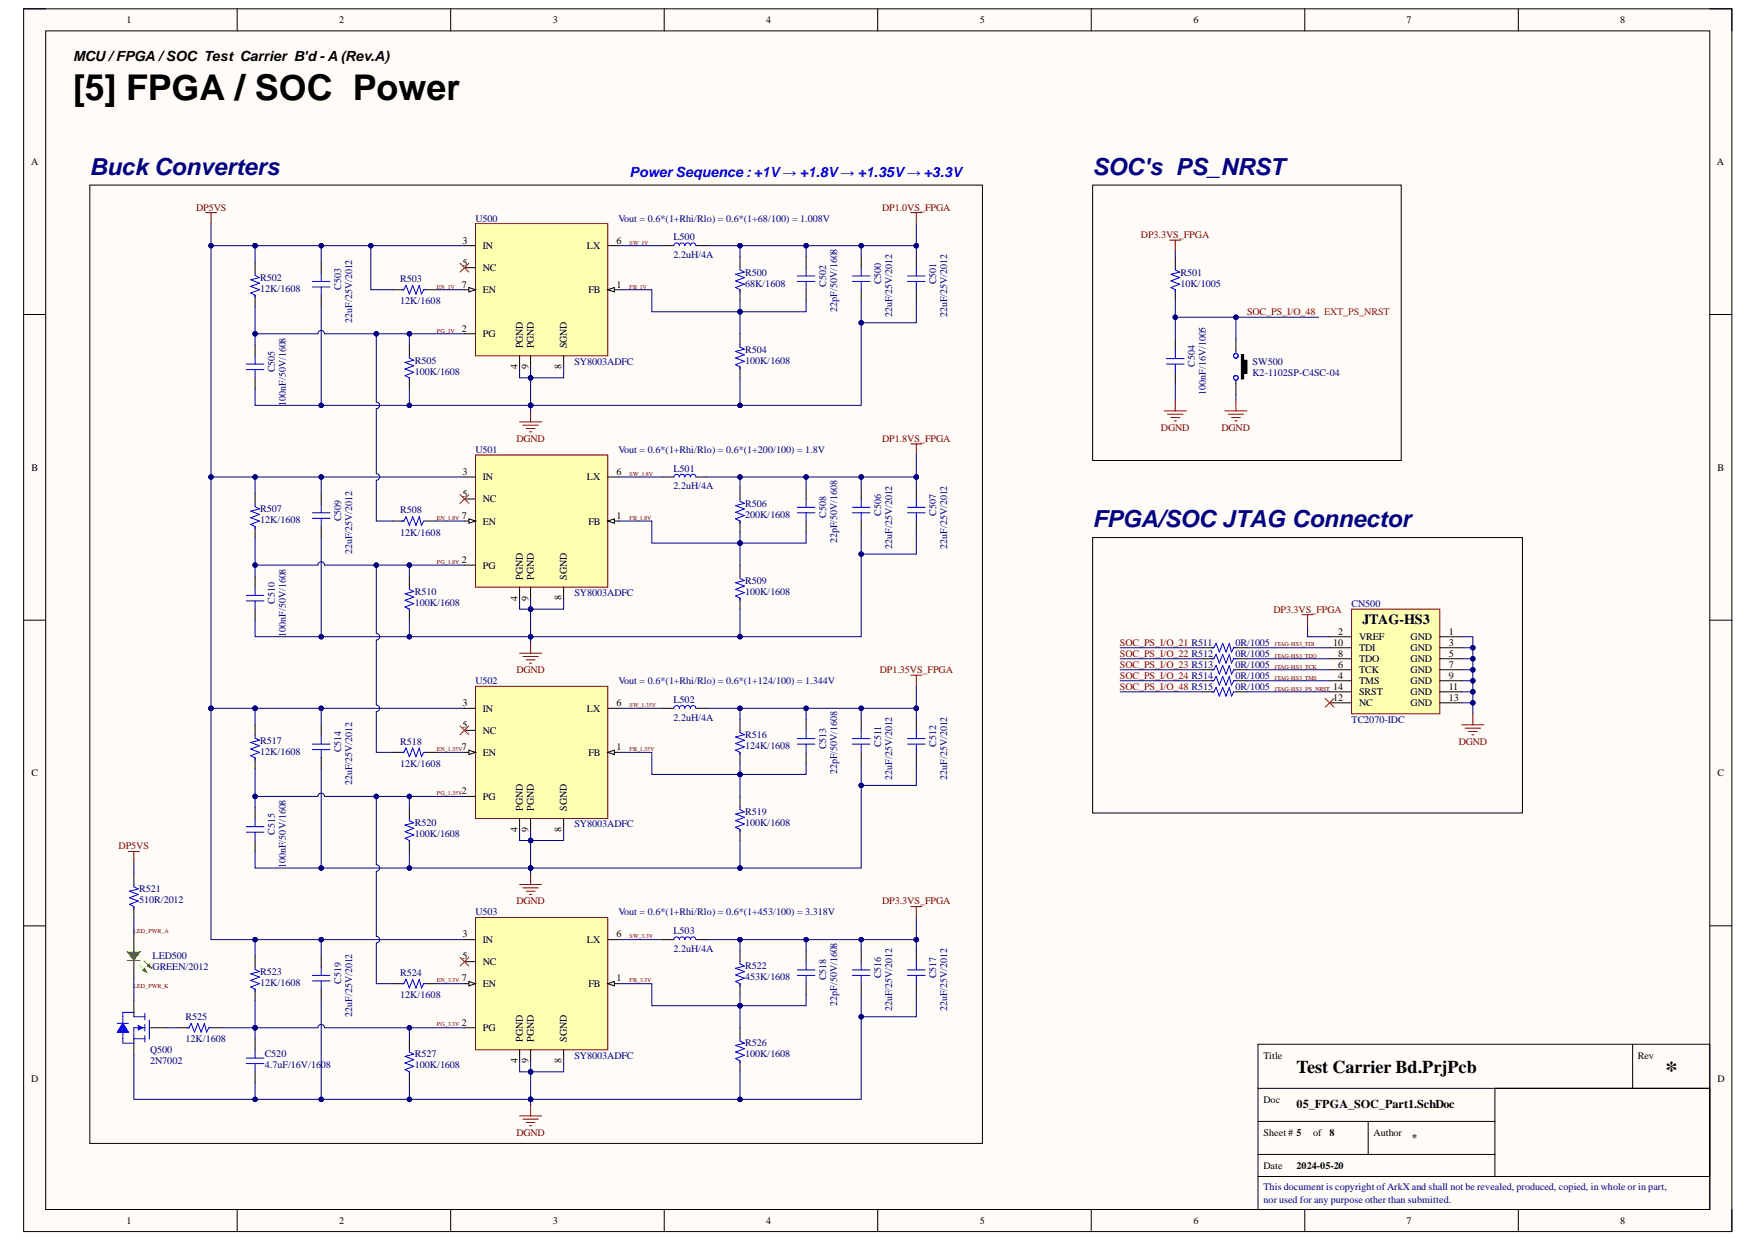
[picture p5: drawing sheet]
<svg xmlns="http://www.w3.org/2000/svg" width="297mm" height="210mm" viewBox="0 0 297 210" stroke-linecap="round" stroke-linejoin="round" font-family="sans-serif">
<defs><g id="words">
<text font-size="6" x="12.4" y="17">[5] FPGA / SOC Power</text>
<text font-size="4.1" x="281.5" y="182.2">*</text>
<g font-size="4" fill="#000080">
<text x="15.1" y="29.5">Buck Converters</text>
<text x="184.7" y="29.5">SOC's PS_NRST</text>
<text x="184.7" y="89.1">FPGA/SOC JTAG Connector</text>
</g>
<text font-size="3" x="219.2" y="181.4">Test Carrier Bd.PrjPcb</text>
<g font-size="2.4">
<text x="12.4" y="10.3">MCU/FPGA /SOC Test Carrier B'd- A (Rev.A)</text>
<text x="230.4" y="105.4">JTAG-HS3</text>
</g>
<text font-size="2.4" fill="#00f" x="106.4" y="29.8">PowerSequence : +1V→ +1.8V→ +1.35V→ +3.3V</text>
<text font-size="2" x="219.2" y="187.2">05_FPGA_SOC_Part1.SchDoc</text>
<g font-size="1.7">
<text x="21.4" y="3.9">1</text>
<text x="57.4" y="3.9">2</text>
<text x="93.5" y="3.9">3</text>
<text x="129.5" y="3.9">4</text>
<text x="165.6" y="3.9">5</text>
<text x="201.8" y="3.9">6</text>
<text x="237.8" y="3.9">7</text>
<text x="273.9" y="3.9">8</text>
<text x="5.2" y="27.9">A</text>
<text x="290.3" y="27.9">A</text>
<text x="78.2" y="41.2">3</text>
<text x="104.2" y="41.2">6</text>
<text x="78.2" y="44.9">5</text>
<text x="81.6" y="42.1">IN</text>
<text x="81.6" y="45.8">NC</text>
<text x="99.2" y="42.1">LX</text>
<text x="78.1" y="48.6">7</text>
<text x="81.6" y="49.5">EN</text>
<text x="99.5" y="49.5">FB</text>
<text x="104.2" y="48.6">1</text>
<text x="78.1" y="56">2</text>
<text x="81.6" y="57">PG</text>
<text x="88.4" y="58.8" transform="rotate(-90 88.4 58.8)">PGND</text>
<text x="90.3" y="58.8" transform="rotate(-90 90.3 58.8)">PGND</text>
<text x="95.9" y="58.8" transform="rotate(-90 95.9 58.8)">SGND</text>
<text x="87.5" y="62.4" transform="rotate(-90 87.5 62.4)">4</text>
<text x="89.3" y="62.4" transform="rotate(-90 89.3 62.4)">9</text>
<text x="94.9" y="62.4" transform="rotate(-90 94.9 62.4)">8</text>
<text x="5.3" y="79.5">B</text>
<text x="78.2" y="80.2">3</text>
<text x="78.2" y="83.9">5</text>
<text x="81.6" y="81.1">IN</text>
<text x="99.2" y="81.1">LX</text>
<text x="104.2" y="80.2">6</text>
<text x="290.3" y="79.5">B</text>
<text x="78.1" y="87.7">7</text>
<text x="81.6" y="84.9">NC</text>
<text x="81.6" y="88.7">EN</text>
<text x="99.5" y="88.7">FB</text>
<text x="104.2" y="87.7">1</text>
<text x="78.1" y="95.2">2</text>
<text x="81.6" y="96.1">PG</text>
<text x="87.5" y="101.5" transform="rotate(-90 87.5 101.5)">4</text>
<text x="88.4" y="98" transform="rotate(-90 88.4 98)">PGND</text>
<text x="89.3" y="101.5" transform="rotate(-90 89.3 101.5)">9</text>
<text x="90.3" y="98" transform="rotate(-90 90.3 98)">PGND</text>
<text x="94.9" y="101.4" transform="rotate(-90 94.9 101.4)">8</text>
<text x="95.9" y="98" transform="rotate(-90 95.9 98)">SGND</text>
<text x="226.2" y="107.3">2</text>
<text x="244.9" y="107.3">1</text>
<text x="225.4" y="109.1">10</text>
<text x="226.2" y="112.8">6</text>
<text x="226.2" y="111">8</text>
<text x="229.8" y="108.2">VREF</text>
<text x="229.8" y="113.8">TCK</text>
<text x="229.8" y="111.9">TDO</text>
<text x="229.8" y="110.1">TDI</text>
<text x="238.5" y="110.1">GND</text>
<text x="238.5" y="108.2">GND</text>
<text x="238.5" y="111.9">GND</text>
<text x="238.5" y="113.8">GND</text>
<text x="244.9" y="109.1">3</text>
<text x="244.9" y="111">5</text>
<text x="244.9" y="112.8">7</text>
<text x="78.2" y="119.4">3</text>
<text x="104.2" y="119.4">6</text>
<text x="225.4" y="118.4">12</text>
<text x="225.4" y="116.6">14</text>
<text x="226.2" y="114.7">4</text>
<text x="229.8" y="115.6">TMS</text>
<text x="229.8" y="119.4">NC</text>
<text x="229.8" y="117.5">SRST</text>
<text x="238.5" y="115.6">GND</text>
<text x="238.5" y="117.5">GND</text>
<text x="238.5" y="119.4">GND</text>
<text x="244.9" y="114.7">9</text>
<text x="244.9" y="116.6">11</text>
<text x="244.9" y="118.4">13</text>
<text x="78.2" y="123.1">5</text>
<text x="81.6" y="120.3">IN</text>
<text x="81.6" y="124">NC</text>
<text x="99.2" y="120.3">LX</text>
<text x="5.3" y="131.2">C</text>
<text x="78.1" y="126.8">7</text>
<text x="81.6" y="127.7">EN</text>
<text x="99.5" y="127.7">FB</text>
<text x="104.2" y="126.8">1</text>
<text x="290.3" y="131.2">C</text>
<text x="78.1" y="134.2">2</text>
<text x="81.6" y="135.2">PG</text>
<text x="88.4" y="137" transform="rotate(-90 88.4 137)">PGND</text>
<text x="90.3" y="137" transform="rotate(-90 90.3 137)">PGND</text>
<text x="95.9" y="137" transform="rotate(-90 95.9 137)">SGND</text>
<text x="87.5" y="140.6" transform="rotate(-90 87.5 140.6)">4</text>
<text x="89.3" y="140.6" transform="rotate(-90 89.3 140.6)">9</text>
<text x="94.9" y="140.6" transform="rotate(-90 94.9 140.6)">8</text>
<text x="78.2" y="158.4">3</text>
<text x="81.6" y="159.3">IN</text>
<text x="99.2" y="159.3">LX</text>
<text x="104.2" y="158.4">6</text>
<text x="78.1" y="165.8">7</text>
<text x="78.2" y="162.1">5</text>
<text x="81.6" y="163.1">NC</text>
<text x="81.6" y="166.8">EN</text>
<text x="99.5" y="166.8">FB</text>
<text x="104.2" y="165.8">1</text>
<text x="78.1" y="173.4">2</text>
<text x="81.6" y="174.3">PG</text>
<text x="87.5" y="179.7" transform="rotate(-90 87.5 179.7)">4</text>
<text x="88.4" y="176.1" transform="rotate(-90 88.4 176.1)">PGND</text>
<text x="89.3" y="179.7" transform="rotate(-90 89.3 179.7)">9</text>
<text x="90.3" y="176.1" transform="rotate(-90 90.3 176.1)">PGND</text>
<text x="94.9" y="179.6" transform="rotate(-90 94.9 179.6)">8</text>
<text x="95.9" y="176.1" transform="rotate(-90 95.9 176.1)">SGND</text>
<text x="213.6" y="178.9">Title</text>
<text x="276.9" y="178.9">Rev</text>
<text x="5.2" y="182.8">D</text>
<text x="290.3" y="182.8">D</text>
<text x="213.6" y="186.4">Doc</text>
<text x="213.6" y="192">Sheet # 5</text>
<text x="222" y="192">of</text>
<text x="224.8" y="192">8</text>
<text x="232.2" y="192">Author</text>
<text x="213.6" y="197.5">Date</text>
<text x="219.2" y="197.5">2024-05-20</text>
<text x="238.7" y="192.9">*</text>
<text x="21.4" y="206.8">1</text>
<text x="57.4" y="206.8">2</text>
<text x="93.5" y="206.8">3</text>
<text x="129.5" y="206.8">4</text>
<text x="165.6" y="206.8">5</text>
<text x="201.8" y="206.8">6</text>
<text x="237.8" y="206.8">7</text>
<text x="273.9" y="206.8">8</text>
</g>
<g font-size="1.7" fill="#800000">
<text x="33.2" y="35.6">DP5VS</text>
<text x="149.1" y="35.6">DP1.0VS_FPGA</text>
<text x="192.9" y="40.2">DP3.3VS_FPGA</text>
<text x="210.8" y="53.2">SOC_PS_I/O_48</text>
<text x="87.3" y="74.6">DGND</text>
<text x="149.1" y="74.6">DP1.8VS_FPGA</text>
<text x="196.3" y="72.8">DGND</text>
<text x="206.5" y="72.8">DGND</text>
<text x="215.3" y="103.5">DP3.3VS_FPGA</text>
<text x="87.3" y="113.8">DGND</text>
<text x="148.7" y="113.8">DP1.35VS_FPGA</text>
<text x="189.3" y="112.8">SOC_PS_I/O_23 R513</text>
<text x="189.3" y="109.1">SOC_PS_I/O_21 R511</text>
<text x="189.3" y="111">SOC_PS_I/O_22 R512</text>
<text x="189.3" y="114.7">SOC_PS_I/O_24 R514</text>
<text x="189.3" y="116.6">SOC_PS_I/O_48 R515</text>
<text x="246.6" y="125.9">DGND</text>
<text x="20.1" y="143.5">DP5VS</text>
<text x="87.3" y="152.8">DGND</text>
<text x="149.1" y="152.8">DP3.3VS_FPGA</text>
<text x="87.3" y="192">DGND</text>
</g>
<g font-size="1.7" fill="#000080">
<text x="80.4" y="37.4">U500</text>
<text x="104.6" y="37.4">Vout = 0.6*(1+Rhi/Rlo) = 0.6*(1+68/100) = 1.008V</text>
<text x="113.9" y="40.6">L500</text>
<text x="44" y="47.5">R502</text>
<text x="67.7" y="47.7">R503</text>
<text x="113.9" y="43.6">2.2uH/4A</text>
<text x="126" y="46.6">R500</text>
<text x="199.6" y="46.6">R501</text>
<text x="44" y="49.4">12K/1608</text>
<text x="57.7" y="48.9" transform="rotate(-90 57.7 48.9)">C503</text>
<text x="67.7" y="51.4">12K/1608</text>
<text x="126" y="48.4">68K/1608</text>
<text x="139.7" y="48.4" transform="rotate(-90 139.7 48.4)">C502</text>
<text x="141.5" y="52.7" transform="rotate(-90 141.5 52.7)">22pF/50V/1608</text>
<text x="149" y="48" transform="rotate(-90 149 48)">C500</text>
<text x="150.8" y="53.6" transform="rotate(-90 150.8 53.6)">22uF/25V/2012</text>
<text x="158.3" y="48" transform="rotate(-90 158.3 48)">C501</text>
<text x="160.1" y="53.6" transform="rotate(-90 160.1 53.6)">22uF/25V/2012</text>
<text x="199.6" y="48.4">10K/1005</text>
<text x="59.6" y="54.5" transform="rotate(-90 59.6 54.5)">22uF/25V/2012</text>
<text x="126" y="59.6">R504</text>
<text x="46.4" y="62.9" transform="rotate(-90 46.4 62.9)">C505</text>
<text x="70.1" y="61.4">R505</text>
<text x="70.1" y="63.3">100K/1608</text>
<text x="97.1" y="61.6">SY8003ADFC</text>
<text x="126" y="61.4">100K/1608</text>
<text x="202" y="62" transform="rotate(-90 202 62)">C504</text>
<text x="211.8" y="61.6">SW500</text>
<text x="211.8" y="63.5">K2-1102SP-C4SC-04</text>
<text x="48.3" y="68.5" transform="rotate(-90 48.3 68.5)">100nF/50V/1608</text>
<text x="203.9" y="66.7" transform="rotate(-90 203.9 66.7)">100nF/16V/1005</text>
<text x="80.4" y="76.5">U501</text>
<text x="104.6" y="76.5">Vout = 0.6*(1+Rhi/Rlo) = 0.6*(1+200/100) = 1.8V</text>
<text x="113.9" y="79.7">L501</text>
<text x="113.9" y="82.7">2.2uH/4A</text>
<text x="44" y="86.6">R507</text>
<text x="44" y="88.4">12K/1608</text>
<text x="57.7" y="88.1" transform="rotate(-90 57.7 88.1)">C509</text>
<text x="67.7" y="86.7">R508</text>
<text x="126" y="85.6">R506</text>
<text x="126" y="87.5">200K/1608</text>
<text x="139.7" y="87.5" transform="rotate(-90 139.7 87.5)">C508</text>
<text x="149" y="87.1" transform="rotate(-90 149 87.1)">C506</text>
<text x="158.3" y="87.1" transform="rotate(-90 158.3 87.1)">C507</text>
<text x="59.6" y="93.7" transform="rotate(-90 59.6 93.7)">22uF/25V/2012</text>
<text x="67.7" y="90.5">12K/1608</text>
<text x="141.5" y="91.8" transform="rotate(-90 141.5 91.8)">22pF/50V/1608</text>
<text x="150.8" y="92.7" transform="rotate(-90 150.8 92.7)">22uF/25V/2012</text>
<text x="160.1" y="92.7" transform="rotate(-90 160.1 92.7)">22uF/25V/2012</text>
<text x="70.1" y="100.5">R510</text>
<text x="97.1" y="100.8">SY8003ADFC</text>
<text x="126" y="98.6">R509</text>
<text x="126" y="100.5">100K/1608</text>
<text x="46.4" y="102" transform="rotate(-90 46.4 102)">C510</text>
<text x="48.3" y="107.6" transform="rotate(-90 48.3 107.6)">100nF/50V/1608</text>
<text x="70.1" y="102.4">100K/1608</text>
<text x="228.5" y="102.6">CN500</text>
<text x="208.9" y="112.8">0R/1005</text>
<text x="208.9" y="109.1">0R/1005</text>
<text x="208.9" y="111">0R/1005</text>
<text x="80.4" y="115.6">U502</text>
<text x="104.6" y="115.6">Vout = 0.6*(1+Rhi/Rlo) = 0.6*(1+124/100) = 1.344V</text>
<text x="113.9" y="118.8">L502</text>
<text x="208.9" y="114.7">0R/1005</text>
<text x="208.9" y="116.6">0R/1005</text>
<text x="44" y="125.7">R517</text>
<text x="67.7" y="125.9">R518</text>
<text x="113.9" y="121.8">2.2uH/4A</text>
<text x="126" y="124.8">R516</text>
<text x="228.5" y="122.1">TC2070-IDC</text>
<text x="44" y="127.6">12K/1608</text>
<text x="57.7" y="127.1" transform="rotate(-90 57.7 127.1)">C514</text>
<text x="67.7" y="129.6">12K/1608</text>
<text x="126" y="126.6">124K/1608</text>
<text x="139.7" y="126.6" transform="rotate(-90 139.7 126.6)">C513</text>
<text x="141.5" y="130.8" transform="rotate(-90 141.5 130.8)">22pF/50V/1608</text>
<text x="149" y="126.2" transform="rotate(-90 149 126.2)">C511</text>
<text x="150.8" y="131.8" transform="rotate(-90 150.8 131.8)">22uF/25V/2012</text>
<text x="158.3" y="126.2" transform="rotate(-90 158.3 126.2)">C512</text>
<text x="160.1" y="131.8" transform="rotate(-90 160.1 131.8)">22uF/25V/2012</text>
<text x="59.6" y="132.7" transform="rotate(-90 59.6 132.7)">22uF/25V/2012</text>
<text x="126" y="137.8">R519</text>
<text x="46.4" y="141.1" transform="rotate(-90 46.4 141.1)">C515</text>
<text x="70.1" y="139.6">R520</text>
<text x="70.1" y="141.5">100K/1608</text>
<text x="97.1" y="139.8">SY8003ADFC</text>
<text x="126" y="139.6">100K/1608</text>
<text x="48.3" y="146.7" transform="rotate(-90 48.3 146.7)">100nF/50V/1608</text>
<text x="23.5" y="150.8">R521</text>
<text x="23.5" y="152.7">510R/2012</text>
<text x="80.4" y="154.7">U503</text>
<text x="104.6" y="154.7">Vout = 0.6*(1+Rhi/Rlo) = 0.6*(1+453/100) = 3.318V</text>
<text x="113.9" y="157.9">L503</text>
<text x="113.9" y="160.9">2.2uH/4A</text>
<text x="25.8" y="162.1">LED500</text>
<text x="25.8" y="164">GREEN/2012</text>
<text x="44" y="164.7">R523</text>
<text x="44" y="166.6">12K/1608</text>
<text x="57.7" y="166.3" transform="rotate(-90 57.7 166.3)">C519</text>
<text x="67.7" y="164.9">R524</text>
<text x="126" y="163.8">R522</text>
<text x="126" y="165.7">453K/1608</text>
<text x="139.7" y="165.7" transform="rotate(-90 139.7 165.7)">C518</text>
<text x="149" y="165.3" transform="rotate(-90 149 165.3)">C516</text>
<text x="158.3" y="165.3" transform="rotate(-90 158.3 165.3)">C517</text>
<text x="31.4" y="172.4">R525</text>
<text x="59.6" y="171.8" transform="rotate(-90 59.6 171.8)">22uF/25V/2012</text>
<text x="67.7" y="168.6">12K/1608</text>
<text x="141.5" y="170" transform="rotate(-90 141.5 170)">22pF/50V/1608</text>
<text x="150.8" y="170.9" transform="rotate(-90 150.8 170.9)">22uF/25V/2012</text>
<text x="160.1" y="170.9" transform="rotate(-90 160.1 170.9)">22uF/25V/2012</text>
<text x="25.4" y="178">Q500</text>
<text x="25.4" y="179.9">2N7002</text>
<text x="31.4" y="176.2">12K/1608</text>
<text x="44.8" y="178.7">C520</text>
<text x="70.1" y="178.7">R527</text>
<text x="97.1" y="178.9">SY8003ADFC</text>
<text x="126" y="176.8">R526</text>
<text x="126" y="178.7">100K/1608</text>
<text x="44.8" y="180.6">4.7uF/16V/1608</text>
<text x="70.1" y="180.6">100K/1608</text>
<text x="213.6" y="201.1">This document is copyright ofArkX and shall not be revealed, produced, copied, in whole or in part,</text>
<text x="213.6" y="203.3">nor used for any purpose other than submitted.</text>
</g>
<text font-size="1.7" fill="#c00" x="223.9" y="53.2">EXT_PS_NRST</text>
<g font-size="1" fill="#800000">
<text x="106.4" y="41.3">SW_1V</text>
<text x="73.9" y="48.8">EN_1V</text>
<text x="106.4" y="48.8">FB_1V</text>
<text x="73.9" y="56.2">PG_1V</text>
<text x="106.4" y="80.4">SW_1.8V</text>
<text x="73.9" y="87.8">EN_1.8V</text>
<text x="106.4" y="87.8">FB_1.8V</text>
<text x="73.9" y="95.3">PG_1.8V</text>
<text x="215.5" y="113">JTAG-HS3_TCK</text>
<text x="215.5" y="109.2">JTAG-HS3_TDI</text>
<text x="215.5" y="111.2">JTAG-HS3_TDO</text>
<text x="106.4" y="119.5">SW_1.35V</text>
<text x="215.5" y="114.9">JTAG-HS3_TMS</text>
<text x="215.5" y="116.7">JTAG-HS3_PS_NRST</text>
<text x="73.9" y="127">EN_1.35V</text>
<text x="106.4" y="127">FB_1.35V</text>
<text x="73.9" y="134.4">PG_1.35V</text>
<text x="22.6" y="157.6">LED_PWR_A</text>
<text x="106.4" y="158.6">SW_3.3V</text>
<text x="22.6" y="166.9">LED_PWR_K</text>
<text x="73.9" y="166">EN_3.3V</text>
<text x="106.4" y="166">FB_3.3V</text>
<text x="73.9" y="173.5">PG_3.3V</text>
</g>
</g></defs>
<path d="M4 1.5h288.8v206.6h-288.8z" fill-rule="evenodd" fill="#fffcf8"/>
<path d="M4 1.5h288.8v206.6h-288.8z" fill="none" stroke="#000" stroke-width=".17"/>
<path d="M7.7 5.2h281.4v199.2h-281.4z" fill-rule="evenodd" fill="#fffcf8"/>
<g fill="none" stroke="#000" stroke-width=".17">
<path d="M4 1.5h3.7M7.7 5.2h281.4v199.2h-281.4zM40.1 1.5v3.7M76.2 1.5v3.7M112.3 1.5v3.7M148.4 1.5v3.7M184.5 1.5v3.7M220.6 1.5v3.7M256.7 1.5v3.7M289.1 1.5h3.7v3.7M4 53.2h3.7M289.1 53.2h3.7"/>
<path d="M4 104.8h3.7M289.1 104.8h3.7M4 156.5h3.7M289.1 156.5h3.7M212.7 176.5h76.4v27.9h-76.4zM276 176.5v7.4M212.7 183.9h76.4M212.7 198.8h76.4M212.7 189.5h40M212.7 195.1h40M231.3 189.5v5.6M252.7 183.9h36.4v14.9h-36.4z"/>
<path d="M40.1 204.4v3.7M76.2 204.4v3.7M112.3 204.4v3.7M148.4 204.4v3.7M184.5 204.4v3.7M220.6 204.4v3.7M256.7 204.4v3.7M292.8 204.4v3.7"/>
</g>
<path d="M80.4 37.8h22.3v22.3h-22.3z" fill-rule="evenodd" fill="#ffffb0"/>
<path d="M80.4 37.8h22.3v22.3h-22.3z" fill="none" stroke="#800000" stroke-width=".17"/>
<path d="M102.7 49h1.9" fill="none" stroke="#000" stroke-width=".17"/>
<path d="M102.7 49l1.2-.4v.7z" fill="#f8fcff"/>
<path d="M78.5 56.4h1.9M78.5 41.5h1.9M78.5 45.2h1.9M78.5 49h1.9M102.7 49l1.2-.4v.7zM102.7 41.5h1.9M87.8 60.1v1.9" fill="none" stroke="#000" stroke-width=".17"/>
<path d="M79.3 48.6l1.1 .4-1.1 .3z" fill="#f8fcff"/>
<g fill="none" stroke="#000" stroke-width=".17">
<path d="M43.1 44.3v1.9M43.1 49.9v1.9M43.1 58.3v1.8M54.3 44.3v1.9M54.3 49.9v1.9M66.4 49h1.9M69.2 58.3v1.8M72 49h1.9M79.3 48.6l1.1 .4-1.1 .3zM125.1 43.4v1.8M125.1 49v1.8M125.1 56.4v1.9"/>
<path d="M136.3 43.4v1.8M136.3 49v1.8M145.6 43.4v1.8M145.6 49v1.8M154.9 43.4v1.8M154.9 49v1.8M43.1 63.9v1.8M69.2 63.9v1.8M89.7 60.1v1.9M95.3 60.1v1.9M125.1 62v1.9"/>
</g>
<g fill="none" stroke="#00f" stroke-width=".17">
<path d="M43.1 46.2v.3l.8 .4-1.5 .4 1.5 .5-1.5 .6 1.5 .6-1.5 .5 .7 .4v.4M52.8 47.6h3M52.8 48.5h3M54.3 46.2v1.4M54.3 48.5v1.4M67.9 49h.4l.3-.8 .6 1.5 .6-1.5 .5 1.5 .6-1.5 .4 1.5 .3-.7h.4M125.1 45.2v.4l.7 .4-1.4 .4 1.4 .5-1.4 .6 1.4 .5-1.4 .6 .7 .4v.3M125.1 58.3v.3l.7 .4-1.4 .4 1.4 .6-1.4 .5 1.4 .6-1.4 .5 .7 .4v.4M134.8 47.6h3M134.8 46.6h3M136.3 45.2v1.4M136.3 47.6v1.4"/>
<path d="M144.1 47.6h3M144.1 46.6h3M145.6 45.2v1.4M145.6 47.6v1.4M153.4 47.6h3M153.4 46.6h3M154.9 45.2v1.4M154.9 47.6v1.4M41.6 61.5h3M41.6 62.5h3M43.1 60.1v1.4M43.1 62.5v1.4"/>
<path d="M69.2 60.1v.4l.8 .4-1.5 .4 1.5 .5-1.5 .6 1.5 .5-1.5 .6 .7 .4v.3"/>
</g>
<path d="M154 35.9h1.8M154.9 35.9v1.9M87.8 71.3h3.8M88.4 71.9h2.6M89 72.4h1.4M89.5 73h.4M89.7 69.4v1.9" fill="none" stroke="#800000" stroke-width=".17"/>
<path d="M80.4 76.9h22.3v22.3h-22.3z" fill-rule="evenodd" fill="#ffffb0"/>
<path d="M80.4 76.9h22.3v22.3h-22.3z" fill="none" stroke="#800000" stroke-width=".17"/>
<path d="M102.7 88.1h1.9" fill="none" stroke="#000" stroke-width=".17"/>
<path d="M102.7 88.1l1.2-.4v.7z" fill="#f8fcff"/>
<path d="M78.5 95.5h1.9M78.5 80.6h1.9M78.5 84.3h1.9M78.5 88.1h1.9M87.8 99.2v1.9M102.7 88.1l1.2-.4v.7zM102.7 80.6h1.9" fill="none" stroke="#000" stroke-width=".17"/>
<path d="M79.3 87.7l1.1 .4-1.1 .3z" fill="#f8fcff"/>
<g fill="none" stroke="#000" stroke-width=".17">
<path d="M43.1 83.4v1.9M43.1 89v1.9M43.1 97.4v1.8M54.3 83.4v1.9M54.3 89v1.9M66.4 88.1h1.9M69.2 97.4v1.8M72 88.1h1.9M79.3 87.7l1.1 .4-1.1 .3zM89.7 99.2v1.9M95.3 99.2v1.9M125.1 95.5v1.9"/>
<path d="M136.3 82.5v1.8M136.3 88.1v1.8M145.6 82.5v1.8M145.6 88.1v1.8M154.9 82.5v1.8M154.9 88.1v1.8M43.1 103v1.8M69.2 103v1.8M125.1 101.1v1.9"/>
</g>
<g fill="none" stroke="#00f" stroke-width=".17">
<path d="M43.1 85.3v.3l.8 .4-1.5 .4 1.5 .5-1.5 .6 1.5 .6-1.5 .5 .7 .4v.4M43.1 99.2v1.4M52.8 86.7h3M52.8 87.6h3M54.3 85.3v1.4M54.3 87.6v1.4M67.9 88.1h.4l.3-.8 .6 1.5 .6-1.5 .5 1.5 .6-1.5 .4 1.5 .3-.7h.4M69.2 99.2v.4l.8 .4-1.5 .3 1.5 .6-1.5 .6 1.5 .5-1.5 .6 .7 .4v.3M125.1 97.4v.3l.7 .4-1.4 .4 1.4 .5-1.4 .6 1.4 .6-1.4 .5 .7 .4v.4M134.8 86.7h3M134.8 85.7h3M136.3 84.3v1.4"/>
<path d="M136.3 86.7v1.4M144.1 86.7h3M144.1 85.7h3M145.6 84.3v1.4M145.6 86.7v1.4M153.4 86.7h3M153.4 85.7h3M154.9 84.3v1.4M154.9 86.7v1.4M41.6 100.6h3M41.6 101.6h3M43.1 101.6v1.4"/>
</g>
<path d="M154 75h1.8M154.9 75v1.9M87.8 110.4h3.8M88.4 111h2.6M89 111.5h1.4M89.5 112.1h.4M89.7 108.5v1.9" fill="none" stroke="#800000" stroke-width=".17"/>
<path d="M80.4 116h22.3v22.3h-22.3z" fill-rule="evenodd" fill="#ffffb0"/>
<path d="M80.4 116h22.3v22.3h-22.3z" fill="none" stroke="#800000" stroke-width=".17"/>
<path d="M102.7 127.2h1.9" fill="none" stroke="#000" stroke-width=".17"/>
<path d="M102.7 127.2l1.2-.4v.7z" fill="#f8fcff"/>
<path d="M78.5 119.7h1.9M102.7 119.7h1.9M78.5 134.6h1.9M78.5 123.4h1.9M78.5 127.2h1.9M87.8 138.3v1.9M102.7 127.2l1.2-.4v.7z" fill="none" stroke="#000" stroke-width=".17"/>
<path d="M79.3 126.8l1.1 .4-1.1 .3z" fill="#f8fcff"/>
<g fill="none" stroke="#000" stroke-width=".17">
<path d="M43.1 122.5v1.9M43.1 128.1v1.8M43.1 136.5v1.8M54.3 122.5v1.9M54.3 128.1v1.8M66.4 127.2h1.9M69.2 136.5v1.8M72 127.2h1.9M79.3 126.8l1.1 .4-1.1 .3zM89.7 138.3v1.9M95.3 138.3v1.9M125.1 134.6v1.9"/>
<path d="M136.3 121.6v1.8M136.3 127.2v1.8M145.6 121.6v1.8M145.6 127.2v1.8M154.9 121.6v1.8M154.9 127.2v1.8M43.1 142v1.9M69.2 142v1.9M125.1 140.2v1.8"/>
</g>
<g fill="none" stroke="#00f" stroke-width=".17">
<path d="M41.6 139.7h3M43.1 124.4v.3l.8 .4-1.5 .4 1.5 .5-1.5 .6 1.5 .6-1.5 .5 .7 .4v.4M43.1 138.3v1.4M52.8 125.8h3M52.8 126.7h3M54.3 124.4v1.4M54.3 126.7v1.4M67.9 127.2h.4l.3-.8 .6 1.5 .6-1.5 .5 1.5 .6-1.5 .4 1.5 .3-.7h.4M69.2 138.3v.4l.8 .4-1.5 .3 1.5 .6-1.5 .6 1.5 .5-1.5 .6 .7 .3v.4M125.1 136.5v.3l.7 .4-1.4 .4 1.4 .5-1.4 .6 1.4 .6-1.4 .5 .7 .4v.4M134.8 125.8h3M134.8 124.8h3"/>
<path d="M136.3 123.4v1.4M136.3 125.8v1.4M144.1 125.8h3M144.1 124.8h3M145.6 123.4v1.4M145.6 125.8v1.4M153.4 125.8h3M153.4 124.8h3M154.9 123.4v1.4M154.9 125.8v1.4M41.6 140.6h3M43.1 140.6v1.4"/>
</g>
<path d="M154 114.1h1.8M154.9 114.1v1.9M87.8 149.5h3.8M88.4 150.1h2.6M89 150.6h1.4M89.5 151.2h.4M89.7 147.6v1.9" fill="none" stroke="#800000" stroke-width=".17"/>
<path d="M80.4 155.1h22.3v22.3h-22.3z" fill-rule="evenodd" fill="#ffffb0"/>
<path d="M80.4 155.1h22.3v22.3h-22.3z" fill="none" stroke="#800000" stroke-width=".17"/>
<path d="M102.7 166.2h1.9" fill="none" stroke="#000" stroke-width=".17"/>
<path d="M102.7 166.2l1.2-.3v.7z" fill="#f8fcff"/>
<path d="M78.5 158.8h1.9M102.7 158.8h1.9M78.5 162.5h1.9M78.5 166.2h1.9M78.5 173.7h1.9M87.8 177.4v1.9M102.7 166.2l1.2-.3v.7z" fill="none" stroke="#000" stroke-width=".17"/>
<path d="M79.3 165.9l1.1 .3-1.1 .4z" fill="#f8fcff"/>
<g fill="none" stroke="#000" stroke-width=".17">
<path d="M125.1 82.5v1.8M125.1 88.1v1.8M125.1 121.6v1.8M125.1 127.2v1.8M22.6 175.6v2.8M25.2 173.7h3M30.1 173.7h1.8M35.7 173.7h1.8M43.1 161.6v1.9M43.1 167.2v1.8M43.1 175.6v1.8M54.3 161.6v1.9"/>
<path d="M54.3 167.2v1.8M66.4 166.2h1.9M69.2 175.6v1.8M72 166.2h1.9M79.3 165.9l1.1 .3-1.1 .4zM89.7 177.4v1.9M95.3 177.4v1.9M125.1 160.7v1.8M125.1 166.2v1.9M125.1 173.7v1.9M125.1 179.3v1.8M136.3 160.7v1.8"/>
<path d="M136.3 166.2v1.9M145.6 160.7v1.8M145.6 166.2v1.9M154.9 160.7v1.8M154.9 166.2v1.9M43.1 181.1v1.9M69.2 181.1v1.9"/>
</g>
<g fill="none" stroke="#00f" stroke-width=".17">
<path d="M125.1 84.3v.4l.7 .4-1.4 .4 1.4 .5-1.4 .6 1.4 .5-1.4 .6 .7 .4v.3M125.1 123.4v.4l.7 .4-1.4 .3 1.4 .6-1.4 .6 1.4 .5-1.4 .6 .7 .4v.3M22.6 171.8h1.9M24.5 173.7h-1.9v1.9h1.9M25.2 172.4v3.2M31.6 173.7h.3l.4-.7 .6 1.4 .5-1.4 .6 1.4 .6-1.4 .3 1.4 .4-.7h.4M41.6 178.8h3M41.6 179.7h3M43.1 163.5v.3l.8 .4-1.5 .4 1.5 .5-1.5 .6 1.5 .5-1.5 .6 .7 .4v.3M43.1 177.4v1.4M43.1 179.7v1.4M52.8 164.8h3"/>
<path d="M52.8 165.8h3M54.3 163.5v1.3M54.3 165.8v1.4M67.9 166.2h.4l.3-.7 .6 1.5 .6-1.5 .5 1.5 .6-1.5 .4 1.5 .3-.8h.4M69.2 177.4v.4l.8 .4-1.5 .3 1.5 .6-1.5 .6 1.5 .5-1.5 .6 .7 .3v.4M125.1 162.5v.4l.7 .4-1.4 .3 1.4 .6-1.4 .6 1.4 .5-1.4 .6 .7 .3v.4M125.1 175.6v.3l.8 .4-1.5 .4 1.5 .5-1.5 .6 1.5 .6-1.5 .5 .7 .4v.4M134.8 164.8h3M134.8 163.9h3M136.3 162.5v1.4M136.3 164.8v1.4M144.1 164.8h3"/>
<path d="M144.1 163.9h3M145.6 162.5v1.4M145.6 164.8v1.4M153.4 164.8h3M153.4 163.9h3M154.9 162.5v1.4M154.9 164.8v1.4"/>
</g>
<path d="M154 153.2h1.8M154.9 153.2v1.9M87.8 188.6h3.8M88.4 189.1h2.6M89 189.7h1.4M89.5 190.3h.4M89.7 186.7v1.9" fill="none" stroke="#800000" stroke-width=".17"/>
<path d="M77.8 44.5l1.5 1.5M79.3 44.5l-1.5 1.5M77.8 83.6l1.5 1.5M79.3 83.6l-1.5 1.5M77.8 122.7l1.5 1.5M79.3 122.7l-1.5 1.5M77.8 161.8l1.5 1.5M79.3 161.8l-1.5 1.5" fill="none" stroke="#f00" stroke-width=".17"/>
<path d="M23.4 173.3l.7 .4-.7 .4z" fill="#00f"/>
<path d="M19.8 173h1.9M20.8 171.8v3.8M20.8 173l.9 1.4h-1.9zM23.4 173.3l.7 .4-.7 .4z" fill="none" stroke="#00f" stroke-width=".17"/>
<path d="M20.8 173l.9 1.4h-1.9z" fill="#00f"/>
<path d="M22.6 149.5v.4l.8 .3-1.5 .4 1.5 .6-1.5 .5 1.5 .6-1.5 .5 .7 .4v.4M20.8 173l.9 1.4h-1.9zM20.8 175.6v.7h1.8M22.6 171.1h-1.8v.7M24.5 171.3v1.1M24.5 173.1v1.2M24.5 175v1.1" fill="none" stroke="#00f" stroke-width=".17"/>
<path d="M22.6 147.6v1.9M22.6 153.2v1.9M22.6 157.9v3M22.6 162.3v3M22.6 169v2.8" fill="none" stroke="#000" stroke-width=".17"/>
<path d="M21.7 143.9h1.9M22.6 143.9v1.9" fill="none" stroke="#800000" stroke-width=".17"/>
<path d="M21.5 162.3h2.2" fill="none" stroke="#0f0" stroke-width=".17"/>
<path d="M21.5 160.9h2.2l-1.1 1.4z" fill="#0f0"/>
<path d="M21.5 160.9h2.2l-1.1 1.4zM24.3 162.3l.9 1" fill="none" stroke="#0f0" stroke-width=".17"/>
<path d="M25.2 162.9l.4 .7-.7-.3z" fill="#0f0"/>
<path d="M23.6 163.1l1.1 1.1M25.2 162.9l.4 .7-.7-.3z" fill="none" stroke="#0f0" stroke-width=".17"/>
<path d="M24.5 163.6l.4 .8-.8-.4z" fill="#0f0"/>
<path d="M24.5 163.6l.4 .8-.8-.4z" fill="none" stroke="#0f0" stroke-width=".17"/>
<path d="M15.2 31.3h150.9v161.9h-150.9zM184.7 31.3h52.2v46.5h-52.2zM198.7 43.4v1.8M198.7 49v1.8M198.7 57.3v1.9M208.9 57.3v2.3M209.9 60h.4v4h-.4zM198.7 62.9v1.9M208.9 64.4v2.3M210.3 60.9h.5v2.2h-.5z" fill="none" stroke="#000" stroke-width=".17"/>
<g fill="none" stroke="#800000" stroke-width=".17">
<path d="M34.7 35.9h1.9M35.7 35.9v1.9M197.8 40.6h1.8M198.7 40.6v1.8M196.8 69.4h3.8M197.4 70h2.6M198 70.6h1.4M198.5 71.1h.4M198.7 67.6v1.8M207.1 69.4h3.7M207.6 70h2.7M208.2 70.6h1.5"/>
<path d="M208.8 71.1h.3M208.9 67.6v1.8"/>
</g>
<g fill="none" stroke="#00f" stroke-width=".17">
<path d="M198.7 45.2v.4l.7 .4-1.4 .4 1.4 .5-1.4 .6 1.4 .5-1.4 .6 .7 .4v.3M198.7 59.2v1.4M197.2 60.6h3M197.2 61.5h3M198.7 61.5v1.4"/>
<circle cx="208.9" cy="63.9" r=".39"/>
<circle cx="208.9" cy="60.1" r=".39"/>
</g>
<path d="M210.1 60v4" fill="none" stroke="#000" stroke-width=".38"/>
<path d="M210.3 60.9h.5v2.2h-.5z" fill-rule="evenodd" fill="#000"/>
<path d="M62.7 41.5v7.5h3.7M73.9 49h4.6" fill="none" stroke="#000080" stroke-width=".17"/>
<circle cx="62.7" cy="41.5" r=".37" fill="#000080"/>
<g fill="none" stroke="#000080" stroke-width=".17">
<path d="M54.3 41.5v2.8M104.6 41.5h7.5"/>
<circle cx="62.7" cy="41.5" r=".37"/>
</g>
<circle cx="54.3" cy="41.5" r=".37" fill="#000080"/>
<g fill="none" stroke="#000080" stroke-width=".17">
<path d="M43.1 41.5v2.8"/>
<circle cx="54.3" cy="41.5" r=".37"/>
</g>
<circle cx="43.1" cy="41.5" r=".37" fill="#000080"/>
<g fill="none" stroke="#000080" stroke-width=".17">
<path d="M43.1 51.8v6.5"/>
<circle cx="43.1" cy="41.5" r=".37"/>
</g>
<circle cx="43.1" cy="56.4" r=".37" fill="#000080"/>
<g fill="none" stroke="#000080" stroke-width=".17">
<path d="M89.7 62v6.5"/>
<circle cx="43.1" cy="56.4" r=".37"/>
</g>
<circle cx="89.7" cy="63.9" r=".37" fill="#000080"/>
<circle cx="89.7" cy="63.9" r=".37" fill="none" stroke="#000080" stroke-width=".17"/>
<circle cx="89.7" cy="68.5" r=".37" fill="#000080"/>
<g fill="none" stroke="#000080" stroke-width=".17">
<path d="M87.8 62v1.9h1.9"/>
<circle cx="89.7" cy="68.5" r=".37"/>
</g>
<circle cx="89.7" cy="63.9" r=".37" fill="#000080"/>
<g fill="none" stroke="#000080" stroke-width=".17">
<path d="M95.3 62v1.9h-5.6"/>
<circle cx="89.7" cy="63.9" r=".37"/>
</g>
<circle cx="89.7" cy="63.9" r=".37" fill="#000080"/>
<g fill="none" stroke="#000080" stroke-width=".17">
<path d="M54.3 51.8v16.7"/>
<circle cx="89.7" cy="63.9" r=".37"/>
</g>
<circle cx="54.3" cy="68.5" r=".37" fill="#000080"/>
<g fill="none" stroke="#000080" stroke-width=".17">
<path d="M119.5 41.5h5.6v1.9"/>
<circle cx="54.3" cy="68.5" r=".37"/>
</g>
<circle cx="125.1" cy="41.5" r=".37" fill="#000080"/>
<g fill="none" stroke="#000080" stroke-width=".17">
<path d="M104.6 49h5.6v3.7h14.9v-1.9"/>
<circle cx="125.1" cy="41.5" r=".37"/>
</g>
<circle cx="125.1" cy="52.7" r=".37" fill="#000080"/>
<g fill="none" stroke="#000080" stroke-width=".17">
<path d="M125.1 52.7v3.7"/>
<circle cx="125.1" cy="52.7" r=".37"/>
</g>
<circle cx="125.1" cy="52.7" r=".37" fill="#000080"/>
<g fill="none" stroke="#000080" stroke-width=".17">
<path d="M136.3 50.8v1.9h-11.2"/>
<circle cx="125.1" cy="52.7" r=".37"/>
</g>
<circle cx="125.1" cy="52.7" r=".37" fill="#000080"/>
<g fill="none" stroke="#000080" stroke-width=".17">
<path d="M125.1 63.9v4.6h-35.4"/>
<circle cx="125.1" cy="52.7" r=".37"/>
</g>
<circle cx="89.7" cy="68.5" r=".37" fill="#000080"/>
<circle cx="89.7" cy="68.5" r=".37" fill="none" stroke="#000080" stroke-width=".17"/>
<circle cx="125.1" cy="68.5" r=".37" fill="#000080"/>
<g fill="none" stroke="#000080" stroke-width=".17">
<path d="M154.9 50.8v3.8h-9.3"/>
<circle cx="125.1" cy="68.5" r=".37"/>
</g>
<circle cx="145.6" cy="54.5" r=".37" fill="#000080"/>
<g fill="none" stroke="#000080" stroke-width=".17">
<path d="M154.9 37.8v3.7"/>
<circle cx="145.6" cy="54.5" r=".37"/>
</g>
<circle cx="154.9" cy="41.5" r=".37" fill="#000080"/>
<g fill="none" stroke="#000080" stroke-width=".17">
<path d="M136.3 41.5v1.9"/>
<circle cx="154.9" cy="41.5" r=".37"/>
</g>
<circle cx="136.3" cy="41.5" r=".37" fill="#000080"/>
<g fill="none" stroke="#000080" stroke-width=".17">
<path d="M145.6 41.5v1.9"/>
<circle cx="136.3" cy="41.5" r=".37"/>
</g>
<circle cx="145.6" cy="41.5" r=".37" fill="#000080"/>
<g fill="none" stroke="#000080" stroke-width=".17">
<path d="M145.6 50.8v17.7h-20.5"/>
<circle cx="145.6" cy="41.5" r=".37"/>
</g>
<circle cx="125.1" cy="68.5" r=".37" fill="#000080"/>
<circle cx="125.1" cy="68.5" r=".37" fill="none" stroke="#000080" stroke-width=".17"/>
<circle cx="145.6" cy="54.5" r=".37" fill="#000080"/>
<g fill="none" stroke="#000080" stroke-width=".17">
<path d="M154.9 41.5v1.9"/>
<circle cx="145.6" cy="54.5" r=".37"/>
</g>
<circle cx="154.9" cy="41.5" r=".37" fill="#000080"/>
<g fill="none" stroke="#000080" stroke-width=".17">
<path d="M125.1 41.5h29.8"/>
<circle cx="154.9" cy="41.5" r=".37"/>
</g>
<circle cx="125.1" cy="41.5" r=".37" fill="#000080"/>
<circle cx="125.1" cy="41.5" r=".37" fill="none" stroke="#000080" stroke-width=".17"/>
<circle cx="136.3" cy="41.5" r=".37" fill="#000080"/>
<circle cx="136.3" cy="41.5" r=".37" fill="none" stroke="#000080" stroke-width=".17"/>
<circle cx="145.6" cy="41.5" r=".37" fill="#000080"/>
<circle cx="145.6" cy="41.5" r=".37" fill="none" stroke="#000080" stroke-width=".17"/>
<circle cx="154.9" cy="41.5" r=".37" fill="#000080"/>
<g fill="none" stroke="#000080" stroke-width=".17">
<path d="M54.3 80.6v2.8M73.9 88.1h4.6M104.6 80.6h7.5"/>
<circle cx="154.9" cy="41.5" r=".37"/>
</g>
<circle cx="54.3" cy="80.6" r=".37" fill="#000080"/>
<g fill="none" stroke="#000080" stroke-width=".17">
<path d="M43.1 80.6v2.8"/>
<circle cx="54.3" cy="80.6" r=".37"/>
</g>
<circle cx="43.1" cy="80.6" r=".37" fill="#000080"/>
<g fill="none" stroke="#000080" stroke-width=".17">
<path d="M87.8 101.1v1.9h1.9"/>
<circle cx="43.1" cy="80.6" r=".37"/>
</g>
<circle cx="89.7" cy="103" r=".37" fill="#000080"/>
<g fill="none" stroke="#000080" stroke-width=".17">
<path d="M95.3 101.1v1.9h-5.6"/>
<circle cx="89.7" cy="103" r=".37"/>
</g>
<circle cx="89.7" cy="103" r=".37" fill="#000080"/>
<g fill="none" stroke="#000080" stroke-width=".17">
<path d="M54.3 90.9v16.7"/>
<circle cx="89.7" cy="103" r=".37"/>
</g>
<circle cx="54.3" cy="107.6" r=".37" fill="#000080"/>
<g fill="none" stroke="#000080" stroke-width=".17">
<path d="M119.5 80.6h5.6v1.9"/>
<circle cx="54.3" cy="107.6" r=".37"/>
</g>
<circle cx="125.1" cy="80.6" r=".37" fill="#000080"/>
<g fill="none" stroke="#000080" stroke-width=".17">
<path d="M104.6 88.1h5.6v3.7h14.9v-1.9"/>
<circle cx="125.1" cy="80.6" r=".37"/>
</g>
<circle cx="125.1" cy="91.8" r=".37" fill="#000080"/>
<g fill="none" stroke="#000080" stroke-width=".17">
<path d="M125.1 91.8v3.7"/>
<circle cx="125.1" cy="91.8" r=".37"/>
</g>
<circle cx="125.1" cy="91.8" r=".37" fill="#000080"/>
<g fill="none" stroke="#000080" stroke-width=".17">
<path d="M136.3 89.9v1.9h-11.2"/>
<circle cx="125.1" cy="91.8" r=".37"/>
</g>
<circle cx="125.1" cy="91.8" r=".37" fill="#000080"/>
<g fill="none" stroke="#000080" stroke-width=".17">
<path d="M125.1 103v4.6h-35.4"/>
<circle cx="125.1" cy="91.8" r=".37"/>
</g>
<circle cx="89.7" cy="107.6" r=".37" fill="#000080"/>
<circle cx="89.7" cy="107.6" r=".37" fill="none" stroke="#000080" stroke-width=".17"/>
<circle cx="125.1" cy="107.6" r=".37" fill="#000080"/>
<g fill="none" stroke="#000080" stroke-width=".17">
<path d="M154.9 89.9v3.7h-9.3"/>
<circle cx="125.1" cy="107.6" r=".37"/>
</g>
<circle cx="145.6" cy="93.6" r=".37" fill="#000080"/>
<g fill="none" stroke="#000080" stroke-width=".17">
<path d="M154.9 76.9v3.7"/>
<circle cx="145.6" cy="93.6" r=".37"/>
</g>
<circle cx="154.9" cy="80.6" r=".37" fill="#000080"/>
<g fill="none" stroke="#000080" stroke-width=".17">
<path d="M136.3 80.6v1.9"/>
<circle cx="154.9" cy="80.6" r=".37"/>
</g>
<circle cx="136.3" cy="80.6" r=".37" fill="#000080"/>
<g fill="none" stroke="#000080" stroke-width=".17">
<path d="M145.6 80.6v1.9"/>
<circle cx="136.3" cy="80.6" r=".37"/>
</g>
<circle cx="145.6" cy="80.6" r=".37" fill="#000080"/>
<g fill="none" stroke="#000080" stroke-width=".17">
<path d="M154.9 80.6v1.9"/>
<circle cx="145.6" cy="80.6" r=".37"/>
</g>
<circle cx="154.9" cy="80.6" r=".37" fill="#000080"/>
<g fill="none" stroke="#000080" stroke-width=".17">
<path d="M54.3 119.7v2.8M104.6 119.7h7.5M73.9 127.2h4.6"/>
<circle cx="154.9" cy="80.6" r=".37"/>
</g>
<circle cx="54.3" cy="119.7" r=".37" fill="#000080"/>
<g fill="none" stroke="#000080" stroke-width=".17">
<path d="M43.1 119.7v2.8"/>
<circle cx="54.3" cy="119.7" r=".37"/>
</g>
<circle cx="43.1" cy="119.7" r=".37" fill="#000080"/>
<g fill="none" stroke="#000080" stroke-width=".17">
<path d="M87.8 140.2v1.8h1.9"/>
<circle cx="43.1" cy="119.7" r=".37"/>
</g>
<circle cx="89.7" cy="142" r=".37" fill="#000080"/>
<g fill="none" stroke="#000080" stroke-width=".17">
<path d="M95.3 140.2v1.8h-5.6"/>
<circle cx="89.7" cy="142" r=".37"/>
</g>
<circle cx="89.7" cy="142" r=".37" fill="#000080"/>
<g fill="none" stroke="#000080" stroke-width=".17">
<path d="M54.3 129.9v16.8"/>
<circle cx="89.7" cy="142" r=".37"/>
</g>
<circle cx="54.3" cy="146.7" r=".37" fill="#000080"/>
<g fill="none" stroke="#000080" stroke-width=".17">
<path d="M119.5 119.7h5.6v1.9"/>
<circle cx="54.3" cy="146.7" r=".37"/>
</g>
<circle cx="125.1" cy="119.7" r=".37" fill="#000080"/>
<g fill="none" stroke="#000080" stroke-width=".17">
<path d="M104.6 127.2h5.6v3.7h14.9v-1.9"/>
<circle cx="125.1" cy="119.7" r=".37"/>
</g>
<circle cx="125.1" cy="130.9" r=".37" fill="#000080"/>
<g fill="none" stroke="#000080" stroke-width=".17">
<path d="M125.1 130.9v3.7"/>
<circle cx="125.1" cy="130.9" r=".37"/>
</g>
<circle cx="125.1" cy="130.9" r=".37" fill="#000080"/>
<g fill="none" stroke="#000080" stroke-width=".17">
<path d="M136.3 129v1.9h-11.2"/>
<circle cx="125.1" cy="130.9" r=".37"/>
</g>
<circle cx="125.1" cy="130.9" r=".37" fill="#000080"/>
<g fill="none" stroke="#000080" stroke-width=".17">
<path d="M125.1 142v4.7h-35.4"/>
<circle cx="125.1" cy="130.9" r=".37"/>
</g>
<circle cx="89.7" cy="146.7" r=".37" fill="#000080"/>
<circle cx="89.7" cy="146.7" r=".37" fill="none" stroke="#000080" stroke-width=".17"/>
<circle cx="125.1" cy="146.7" r=".37" fill="#000080"/>
<g fill="none" stroke="#000080" stroke-width=".17">
<path d="M154.9 129v3.7h-9.3"/>
<circle cx="125.1" cy="146.7" r=".37"/>
</g>
<circle cx="145.6" cy="132.7" r=".37" fill="#000080"/>
<g fill="none" stroke="#000080" stroke-width=".17">
<path d="M154.9 116v3.7"/>
<circle cx="145.6" cy="132.7" r=".37"/>
</g>
<circle cx="154.9" cy="119.7" r=".37" fill="#000080"/>
<g fill="none" stroke="#000080" stroke-width=".17">
<path d="M136.3 119.7v1.9"/>
<circle cx="154.9" cy="119.7" r=".37"/>
</g>
<circle cx="136.3" cy="119.7" r=".37" fill="#000080"/>
<g fill="none" stroke="#000080" stroke-width=".17">
<path d="M145.6 119.7v1.9"/>
<circle cx="136.3" cy="119.7" r=".37"/>
</g>
<circle cx="145.6" cy="119.7" r=".37" fill="#000080"/>
<g fill="none" stroke="#000080" stroke-width=".17">
<path d="M154.9 119.7v1.9"/>
<circle cx="145.6" cy="119.7" r=".37"/>
</g>
<circle cx="154.9" cy="119.7" r=".37" fill="#000080"/>
<g fill="none" stroke="#000080" stroke-width=".17">
<path d="M145.6 129v17.7h-20.5"/>
<circle cx="154.9" cy="119.7" r=".37"/>
</g>
<circle cx="125.1" cy="146.7" r=".37" fill="#000080"/>
<circle cx="125.1" cy="146.7" r=".37" fill="none" stroke="#000080" stroke-width=".17"/>
<circle cx="145.6" cy="132.7" r=".37" fill="#000080"/>
<g fill="none" stroke="#000080" stroke-width=".17">
<path d="M125.1 119.7h29.8"/>
<circle cx="145.6" cy="132.7" r=".37"/>
</g>
<circle cx="125.1" cy="119.7" r=".37" fill="#000080"/>
<circle cx="125.1" cy="119.7" r=".37" fill="none" stroke="#000080" stroke-width=".17"/>
<circle cx="136.3" cy="119.7" r=".37" fill="#000080"/>
<circle cx="136.3" cy="119.7" r=".37" fill="none" stroke="#000080" stroke-width=".17"/>
<circle cx="145.6" cy="119.7" r=".37" fill="#000080"/>
<circle cx="145.6" cy="119.7" r=".37" fill="none" stroke="#000080" stroke-width=".17"/>
<circle cx="154.9" cy="119.7" r=".37" fill="#000080"/>
<g fill="none" stroke="#000080" stroke-width=".17">
<path d="M145.6 89.9v17.7h-20.5"/>
<circle cx="154.9" cy="119.7" r=".37"/>
</g>
<circle cx="125.1" cy="107.6" r=".37" fill="#000080"/>
<circle cx="125.1" cy="107.6" r=".37" fill="none" stroke="#000080" stroke-width=".17"/>
<circle cx="145.6" cy="93.6" r=".37" fill="#000080"/>
<g fill="none" stroke="#000080" stroke-width=".17">
<path d="M125.1 80.6h29.8"/>
<circle cx="145.6" cy="93.6" r=".37"/>
</g>
<circle cx="125.1" cy="80.6" r=".37" fill="#000080"/>
<circle cx="125.1" cy="80.6" r=".37" fill="none" stroke="#000080" stroke-width=".17"/>
<circle cx="136.3" cy="80.6" r=".37" fill="#000080"/>
<circle cx="136.3" cy="80.6" r=".37" fill="none" stroke="#000080" stroke-width=".17"/>
<circle cx="145.6" cy="80.6" r=".37" fill="#000080"/>
<circle cx="145.6" cy="80.6" r=".37" fill="none" stroke="#000080" stroke-width=".17"/>
<circle cx="154.9" cy="80.6" r=".37" fill="#000080"/>
<g fill="none" stroke="#000080" stroke-width=".17">
<path d="M43.1 129.9v6.6"/>
<circle cx="154.9" cy="80.6" r=".37"/>
</g>
<circle cx="43.1" cy="134.6" r=".37" fill="#000080"/>
<g fill="none" stroke="#000080" stroke-width=".17">
<path d="M43.1 90.9v6.5"/>
<circle cx="43.1" cy="134.6" r=".37"/>
</g>
<circle cx="43.1" cy="95.5" r=".37" fill="#000080"/>
<g fill="none" stroke="#000080" stroke-width=".17">
<path d="M89.7 140.2v6.5"/>
<circle cx="43.1" cy="95.5" r=".37"/>
</g>
<circle cx="89.7" cy="142" r=".37" fill="#000080"/>
<circle cx="89.7" cy="142" r=".37" fill="none" stroke="#000080" stroke-width=".17"/>
<circle cx="89.7" cy="146.7" r=".37" fill="#000080"/>
<g fill="none" stroke="#000080" stroke-width=".17">
<path d="M89.7 101.1v6.5"/>
<circle cx="89.7" cy="146.7" r=".37"/>
</g>
<circle cx="89.7" cy="103" r=".37" fill="#000080"/>
<circle cx="89.7" cy="103" r=".37" fill="none" stroke="#000080" stroke-width=".17"/>
<circle cx="89.7" cy="107.6" r=".37" fill="#000080"/>
<g fill="none" stroke="#000080" stroke-width=".17">
<path d="M54.3 158.8v2.8M104.6 158.8h7.5M73.9 166.2h4.6"/>
<circle cx="89.7" cy="107.6" r=".37"/>
</g>
<circle cx="54.3" cy="158.8" r=".37" fill="#000080"/>
<g fill="none" stroke="#000080" stroke-width=".17">
<path d="M43.1 158.8v2.8"/>
<circle cx="54.3" cy="158.8" r=".37"/>
</g>
<circle cx="43.1" cy="158.8" r=".37" fill="#000080"/>
<g fill="none" stroke="#000080" stroke-width=".17">
<path d="M43.1 169v6.6"/>
<circle cx="43.1" cy="158.8" r=".37"/>
</g>
<circle cx="43.1" cy="173.7" r=".37" fill="#000080"/>
<g fill="none" stroke="#000080" stroke-width=".17">
<path d="M89.7 179.3v6.5"/>
<circle cx="43.1" cy="173.7" r=".37"/>
</g>
<circle cx="89.7" cy="181.1" r=".37" fill="#000080"/>
<circle cx="89.7" cy="181.1" r=".37" fill="none" stroke="#000080" stroke-width=".17"/>
<circle cx="89.7" cy="185.8" r=".37" fill="#000080"/>
<g fill="none" stroke="#000080" stroke-width=".17">
<path d="M87.8 179.3v1.8h1.9"/>
<circle cx="89.7" cy="185.8" r=".37"/>
</g>
<circle cx="89.7" cy="181.1" r=".37" fill="#000080"/>
<g fill="none" stroke="#000080" stroke-width=".17">
<path d="M95.3 179.3v1.8h-5.6"/>
<circle cx="89.7" cy="181.1" r=".37"/>
</g>
<circle cx="89.7" cy="181.1" r=".37" fill="#000080"/>
<g fill="none" stroke="#000080" stroke-width=".17">
<path d="M54.3 169v16.8"/>
<circle cx="89.7" cy="181.1" r=".37"/>
</g>
<circle cx="54.3" cy="185.8" r=".37" fill="#000080"/>
<g fill="none" stroke="#000080" stroke-width=".17">
<path d="M119.5 158.8h5.6v1.9"/>
<circle cx="54.3" cy="185.8" r=".37"/>
</g>
<circle cx="125.1" cy="158.8" r=".37" fill="#000080"/>
<g fill="none" stroke="#000080" stroke-width=".17">
<path d="M104.6 166.2h5.6v3.8h14.9v-1.9"/>
<circle cx="125.1" cy="158.8" r=".37"/>
</g>
<circle cx="125.1" cy="170" r=".37" fill="#000080"/>
<g fill="none" stroke="#000080" stroke-width=".17">
<path d="M125.1 170v3.7"/>
<circle cx="125.1" cy="170" r=".37"/>
</g>
<circle cx="125.1" cy="170" r=".37" fill="#000080"/>
<g fill="none" stroke="#000080" stroke-width=".17">
<path d="M136.3 168.1v1.9h-11.2"/>
<circle cx="125.1" cy="170" r=".37"/>
</g>
<circle cx="125.1" cy="170" r=".37" fill="#000080"/>
<g fill="none" stroke="#000080" stroke-width=".17">
<path d="M125.1 181.1v4.7h-35.4"/>
<circle cx="125.1" cy="170" r=".37"/>
</g>
<circle cx="89.7" cy="185.8" r=".37" fill="#000080"/>
<circle cx="89.7" cy="185.8" r=".37" fill="none" stroke="#000080" stroke-width=".17"/>
<circle cx="125.1" cy="185.8" r=".37" fill="#000080"/>
<g fill="none" stroke="#000080" stroke-width=".17">
<path d="M154.9 168.1v3.7h-9.3"/>
<circle cx="125.1" cy="185.8" r=".37"/>
</g>
<circle cx="145.6" cy="171.8" r=".37" fill="#000080"/>
<g fill="none" stroke="#000080" stroke-width=".17">
<path d="M154.9 155.1v3.7"/>
<circle cx="145.6" cy="171.8" r=".37"/>
</g>
<circle cx="154.9" cy="158.8" r=".37" fill="#000080"/>
<g fill="none" stroke="#000080" stroke-width=".17">
<path d="M136.3 158.8v1.9"/>
<circle cx="154.9" cy="158.8" r=".37"/>
</g>
<circle cx="136.3" cy="158.8" r=".37" fill="#000080"/>
<g fill="none" stroke="#000080" stroke-width=".17">
<path d="M145.6 158.8v1.9"/>
<circle cx="136.3" cy="158.8" r=".37"/>
</g>
<circle cx="145.6" cy="158.8" r=".37" fill="#000080"/>
<g fill="none" stroke="#000080" stroke-width=".17">
<path d="M145.6 168.1v17.7h-20.5"/>
<circle cx="145.6" cy="158.8" r=".37"/>
</g>
<circle cx="125.1" cy="185.8" r=".37" fill="#000080"/>
<circle cx="125.1" cy="185.8" r=".37" fill="none" stroke="#000080" stroke-width=".17"/>
<circle cx="145.6" cy="171.8" r=".37" fill="#000080"/>
<g fill="none" stroke="#000080" stroke-width=".17">
<path d="M154.9 158.8v1.9"/>
<circle cx="145.6" cy="171.8" r=".37"/>
</g>
<circle cx="154.9" cy="158.8" r=".37" fill="#000080"/>
<g fill="none" stroke="#000080" stroke-width=".17">
<path d="M125.1 158.8h29.8"/>
<circle cx="154.9" cy="158.8" r=".37"/>
</g>
<circle cx="125.1" cy="158.8" r=".37" fill="#000080"/>
<circle cx="125.1" cy="158.8" r=".37" fill="none" stroke="#000080" stroke-width=".17"/>
<circle cx="136.3" cy="158.8" r=".37" fill="#000080"/>
<circle cx="136.3" cy="158.8" r=".37" fill="none" stroke="#000080" stroke-width=".17"/>
<circle cx="145.6" cy="158.8" r=".37" fill="#000080"/>
<circle cx="145.6" cy="158.8" r=".37" fill="none" stroke="#000080" stroke-width=".17"/>
<circle cx="154.9" cy="158.8" r=".37" fill="#000080"/>
<g fill="none" stroke="#000080" stroke-width=".17">
<path d="M43.1 41.5h35.4"/>
<circle cx="154.9" cy="158.8" r=".37"/>
</g>
<circle cx="43.1" cy="41.5" r=".37" fill="#000080"/>
<circle cx="43.1" cy="41.5" r=".37" fill="none" stroke="#000080" stroke-width=".17"/>
<circle cx="54.3" cy="41.5" r=".37" fill="#000080"/>
<circle cx="54.3" cy="41.5" r=".37" fill="none" stroke="#000080" stroke-width=".17"/>
<circle cx="62.7" cy="41.5" r=".37" fill="#000080"/>
<g fill="none" stroke="#000080" stroke-width=".17">
<path d="M43.1 119.7h35.4"/>
<circle cx="62.7" cy="41.5" r=".37"/>
</g>
<circle cx="43.1" cy="119.7" r=".37" fill="#000080"/>
<circle cx="43.1" cy="119.7" r=".37" fill="none" stroke="#000080" stroke-width=".17"/>
<circle cx="54.3" cy="119.7" r=".37" fill="#000080"/>
<g fill="none" stroke="#000080" stroke-width=".17">
<path d="M35.7 119.7h7.4"/>
<circle cx="54.3" cy="119.7" r=".37"/>
</g>
<circle cx="35.7" cy="119.7" r=".37" fill="#000080"/>
<circle cx="35.7" cy="119.7" r=".37" fill="none" stroke="#000080" stroke-width=".17"/>
<circle cx="43.1" cy="119.7" r=".37" fill="#000080"/>
<g fill="none" stroke="#000080" stroke-width=".17">
<path d="M35.7 80.6v39.1"/>
<circle cx="43.1" cy="119.7" r=".37"/>
</g>
<circle cx="35.7" cy="80.6" r=".37" fill="#000080"/>
<circle cx="35.7" cy="80.6" r=".37" fill="none" stroke="#000080" stroke-width=".17"/>
<circle cx="35.7" cy="119.7" r=".37" fill="#000080"/>
<g fill="none" stroke="#000080" stroke-width=".17">
<path d="M35.7 119.7v39.1h42.8"/>
<circle cx="35.7" cy="119.7" r=".37"/>
</g>
<circle cx="35.7" cy="119.7" r=".37" fill="#000080"/>
<circle cx="35.7" cy="119.7" r=".37" fill="none" stroke="#000080" stroke-width=".17"/>
<circle cx="43.1" cy="158.8" r=".37" fill="#000080"/>
<circle cx="43.1" cy="158.8" r=".37" fill="none" stroke="#000080" stroke-width=".17"/>
<circle cx="54.3" cy="158.8" r=".37" fill="#000080"/>
<g fill="none" stroke="#000080" stroke-width=".17">
<path d="M43.1 41.5h-7.4v39.1h42.8"/>
<circle cx="54.3" cy="158.8" r=".37"/>
</g>
<circle cx="43.1" cy="41.5" r=".37" fill="#000080"/>
<circle cx="43.1" cy="41.5" r=".37" fill="none" stroke="#000080" stroke-width=".17"/>
<circle cx="35.7" cy="41.5" r=".37" fill="#000080"/>
<circle cx="35.7" cy="41.5" r=".37" fill="none" stroke="#000080" stroke-width=".17"/>
<circle cx="35.7" cy="80.6" r=".37" fill="#000080"/>
<circle cx="35.7" cy="80.6" r=".37" fill="none" stroke="#000080" stroke-width=".17"/>
<circle cx="43.1" cy="80.6" r=".37" fill="#000080"/>
<circle cx="43.1" cy="80.6" r=".37" fill="none" stroke="#000080" stroke-width=".17"/>
<circle cx="54.3" cy="80.6" r=".37" fill="#000080"/>
<g fill="none" stroke="#000080" stroke-width=".17">
<path d="M35.7 37.8v3.7"/>
<circle cx="54.3" cy="80.6" r=".37"/>
</g>
<circle cx="35.7" cy="41.5" r=".37" fill="#000080"/>
<g fill="none" stroke="#000080" stroke-width=".17">
<path d="M37.5 173.7h5.6"/>
<circle cx="35.7" cy="41.5" r=".37"/>
</g>
<circle cx="43.1" cy="173.7" r=".37" fill="#000080"/>
<g fill="none" stroke="#000080" stroke-width=".17">
<path d="M43.1 56.4h10.6a.56 .56 0 0 1 .6-.5 .56 .56 0 0 1 .6 .5h23.6"/>
<circle cx="43.1" cy="173.7" r=".37"/>
</g>
<circle cx="43.1" cy="56.4" r=".37" fill="#000080"/>
<circle cx="43.1" cy="56.4" r=".37" fill="none" stroke="#000080" stroke-width=".17"/>
<circle cx="63.6" cy="56.4" r=".37" fill="#000080"/>
<circle cx="63.6" cy="56.4" r=".37" fill="none" stroke="#000080" stroke-width=".17"/>
<circle cx="69.2" cy="56.4" r=".37" fill="#000080"/>
<g fill="none" stroke="#000080" stroke-width=".17">
<path d="M69.2 65.7v2.8"/>
<circle cx="69.2" cy="56.4" r=".37"/>
</g>
<circle cx="69.2" cy="68.5" r=".37" fill="#000080"/>
<g fill="none" stroke="#000080" stroke-width=".17">
<path d="M69.2 56.4v1.9"/>
<circle cx="69.2" cy="68.5" r=".37"/>
</g>
<circle cx="69.2" cy="56.4" r=".37" fill="#000080"/>
<g fill="none" stroke="#000080" stroke-width=".17">
<path d="M89.7 68.5v.9"/>
<circle cx="69.2" cy="56.4" r=".37"/>
</g>
<circle cx="89.7" cy="68.5" r=".37" fill="#000080"/>
<g fill="none" stroke="#000080" stroke-width=".17">
<path d="M43.1 104.8v2.8h46.6v.9"/>
<circle cx="89.7" cy="68.5" r=".37"/>
</g>
<circle cx="54.3" cy="107.6" r=".37" fill="#000080"/>
<circle cx="54.3" cy="107.6" r=".37" fill="none" stroke="#000080" stroke-width=".17"/>
<circle cx="69.2" cy="107.6" r=".37" fill="#000080"/>
<circle cx="69.2" cy="107.6" r=".37" fill="none" stroke="#000080" stroke-width=".17"/>
<circle cx="89.7" cy="107.6" r=".37" fill="#000080"/>
<g fill="none" stroke="#000080" stroke-width=".17">
<path d="M69.2 104.8v2.8"/>
<circle cx="89.7" cy="107.6" r=".37"/>
</g>
<circle cx="69.2" cy="107.6" r=".37" fill="#000080"/>
<g fill="none" stroke="#000080" stroke-width=".17">
<path d="M69.2 95.5v1.9"/>
<circle cx="69.2" cy="107.6" r=".37"/>
</g>
<circle cx="69.2" cy="95.5" r=".37" fill="#000080"/>
<g fill="none" stroke="#000080" stroke-width=".17">
<path d="M43.1 134.6h10.6a.56 .56 0 0 1 .6-.6 .56 .56 0 0 1 .6 .6h23.6"/>
<circle cx="69.2" cy="95.5" r=".37"/>
</g>
<circle cx="43.1" cy="134.6" r=".37" fill="#000080"/>
<circle cx="43.1" cy="134.6" r=".37" fill="none" stroke="#000080" stroke-width=".17"/>
<circle cx="63.6" cy="134.6" r=".37" fill="#000080"/>
<circle cx="63.6" cy="134.6" r=".37" fill="none" stroke="#000080" stroke-width=".17"/>
<circle cx="69.2" cy="134.6" r=".37" fill="#000080"/>
<g fill="none" stroke="#000080" stroke-width=".17">
<path d="M43.1 95.5h10.6a.56 .56 0 0 1 .6-.6 .56 .56 0 0 1 .6 .6h23.6"/>
<circle cx="69.2" cy="134.6" r=".37"/>
</g>
<circle cx="43.1" cy="95.5" r=".37" fill="#000080"/>
<circle cx="43.1" cy="95.5" r=".37" fill="none" stroke="#000080" stroke-width=".17"/>
<circle cx="63.6" cy="95.5" r=".37" fill="#000080"/>
<circle cx="63.6" cy="95.5" r=".37" fill="none" stroke="#000080" stroke-width=".17"/>
<circle cx="69.2" cy="95.5" r=".37" fill="#000080"/>
<g fill="none" stroke="#000080" stroke-width=".17">
<path d="M43.1 65.7v2.8h46.6"/>
<circle cx="69.2" cy="95.5" r=".37"/>
</g>
<circle cx="54.3" cy="68.5" r=".37" fill="#000080"/>
<circle cx="54.3" cy="68.5" r=".37" fill="none" stroke="#000080" stroke-width=".17"/>
<circle cx="69.2" cy="68.5" r=".37" fill="#000080"/>
<circle cx="69.2" cy="68.5" r=".37" fill="none" stroke="#000080" stroke-width=".17"/>
<circle cx="89.7" cy="68.5" r=".37" fill="#000080"/>
<g fill="none" stroke="#000080" stroke-width=".17">
<path d="M69.2 143.9v2.8"/>
<circle cx="89.7" cy="68.5" r=".37"/>
</g>
<circle cx="69.2" cy="146.7" r=".37" fill="#000080"/>
<g fill="none" stroke="#000080" stroke-width=".17">
<path d="M69.2 134.6v1.9"/>
<circle cx="69.2" cy="146.7" r=".37"/>
</g>
<circle cx="69.2" cy="134.6" r=".37" fill="#000080"/>
<g fill="none" stroke="#000080" stroke-width=".17">
<path d="M89.7 146.7v.9"/>
<circle cx="69.2" cy="134.6" r=".37"/>
</g>
<circle cx="89.7" cy="146.7" r=".37" fill="#000080"/>
<g fill="none" stroke="#000080" stroke-width=".17">
<path d="M43.1 173.7h10.6a.56 .56 0 0 1 .6-.6 .56 .56 0 0 1 .6 .6h23.6"/>
<circle cx="89.7" cy="146.7" r=".37"/>
</g>
<circle cx="43.1" cy="173.7" r=".37" fill="#000080"/>
<circle cx="43.1" cy="173.7" r=".37" fill="none" stroke="#000080" stroke-width=".17"/>
<circle cx="69.2" cy="173.7" r=".37" fill="#000080"/>
<g fill="none" stroke="#000080" stroke-width=".17">
<path d="M43.1 143.9v2.8h46.6"/>
<circle cx="69.2" cy="173.7" r=".37"/>
</g>
<circle cx="54.3" cy="146.7" r=".37" fill="#000080"/>
<circle cx="54.3" cy="146.7" r=".37" fill="none" stroke="#000080" stroke-width=".17"/>
<circle cx="69.2" cy="146.7" r=".37" fill="#000080"/>
<circle cx="69.2" cy="146.7" r=".37" fill="none" stroke="#000080" stroke-width=".17"/>
<circle cx="89.7" cy="146.7" r=".37" fill="#000080"/>
<g fill="none" stroke="#000080" stroke-width=".17">
<path d="M69.2 183v2.8"/>
<circle cx="89.7" cy="146.7" r=".37"/>
</g>
<circle cx="69.2" cy="185.8" r=".37" fill="#000080"/>
<g fill="none" stroke="#000080" stroke-width=".17">
<path d="M69.2 173.7v1.9"/>
<circle cx="69.2" cy="185.8" r=".37"/>
</g>
<circle cx="69.2" cy="173.7" r=".37" fill="#000080"/>
<g fill="none" stroke="#000080" stroke-width=".17">
<path d="M89.7 185.8v.9"/>
<circle cx="69.2" cy="173.7" r=".37"/>
</g>
<circle cx="89.7" cy="185.8" r=".37" fill="#000080"/>
<g fill="none" stroke="#000080" stroke-width=".17">
<path d="M63.6 56.4v11.6a.56 .56 0 0 1 .6 .5 .56 .56 0 0 1-.6 .6v11a.56 .56 0 0 1 .6 .5 .56 .56 0 0 1-.6 .6v6.9h2.8"/>
<circle cx="89.7" cy="185.8" r=".37"/>
</g>
<circle cx="63.6" cy="56.4" r=".37" fill="#000080"/>
<g fill="none" stroke="#000080" stroke-width=".17">
<path d="M63.6 95.5v11.5a.56 .56 0 0 1 .6 .6 .56 .56 0 0 1-.6 .6v10.9a.56 .56 0 0 1 .6 .6 .56 .56 0 0 1-.6 .6v6.9h2.8"/>
<circle cx="63.6" cy="56.4" r=".37"/>
</g>
<circle cx="63.6" cy="95.5" r=".37" fill="#000080"/>
<g fill="none" stroke="#000080" stroke-width=".17">
<path d="M63.6 134.6v11.5a.56 .56 0 0 1 .6 .6 .56 .56 0 0 1-.6 .6v10.9a.56 .56 0 0 1 .6 .6 .56 .56 0 0 1-.6 .6v6.8h2.8"/>
<circle cx="63.6" cy="95.5" r=".37"/>
</g>
<circle cx="63.6" cy="134.6" r=".37" fill="#000080"/>
<g fill="none" stroke="#000080" stroke-width=".17">
<path d="M43.1 183v2.8h46.6"/>
<circle cx="63.6" cy="134.6" r=".37"/>
</g>
<circle cx="43.1" cy="185.8" r=".37" fill="#000080"/>
<circle cx="43.1" cy="185.8" r=".37" fill="none" stroke="#000080" stroke-width=".17"/>
<circle cx="54.3" cy="185.8" r=".37" fill="#000080"/>
<circle cx="54.3" cy="185.8" r=".37" fill="none" stroke="#000080" stroke-width=".17"/>
<circle cx="69.2" cy="185.8" r=".37" fill="#000080"/>
<circle cx="69.2" cy="185.8" r=".37" fill="none" stroke="#000080" stroke-width=".17"/>
<circle cx="89.7" cy="185.8" r=".37" fill="#000080"/>
<g fill="none" stroke="#000080" stroke-width=".17">
<path d="M22.6 145.8v1.8M22.6 155.1v2.8M22.6 178.4v7.4h20.5M22.6 165.3v3.7M28.2 173.7h1.9"/>
<circle cx="89.7" cy="185.8" r=".37"/>
</g>
<circle cx="43.1" cy="185.8" r=".37" fill="#000080"/>
<g fill="none" stroke="#000080" stroke-width=".17">
<path d="M198.7 42.4v1M208.9 53.6v3.7M198.7 64.8v2.8M208.9 66.7v.9"/>
<circle cx="43.1" cy="185.8" r=".37"/>
</g>
<circle cx="208.9" cy="53.6" r=".37" fill="#000080"/>
<g fill="none" stroke="#000080" stroke-width=".17">
<path d="M198.7 50.8v6.5"/>
<circle cx="208.9" cy="53.6" r=".37"/>
</g>
<circle cx="198.7" cy="53.6" r=".37" fill="#000080"/>
<g fill="none" stroke="#000080" stroke-width=".17">
<path d="M198.7 53.6h24.2"/>
<circle cx="198.7" cy="53.6" r=".37"/>
</g>
<circle cx="198.7" cy="53.6" r=".37" fill="#000080"/>
<circle cx="198.7" cy="53.6" r=".37" fill="none" stroke="#000080" stroke-width=".17"/>
<circle cx="208.9" cy="53.6" r=".37" fill="#000080"/>
<circle cx="208.9" cy="53.6" r=".37" fill="none" stroke="#000080" stroke-width=".17"/>
<path d="M184.7 90.9h72.7v46.5h-72.7z" fill="none" stroke="#000" stroke-width=".17"/>
<path d="M228.5 103h14.9v17.6h-14.9z" fill-rule="evenodd" fill="#ffffb0"/>
<path d="M220.1 103.9h1.9M221.1 103.9v1.9M228.5 103h14.9v17.6h-14.9zM247.1 122.5h3.8M247.7 123.1h2.6M248.3 123.6h1.4M248.8 124.2h.4M249 120.6v1.9" fill="none" stroke="#800000" stroke-width=".17"/>
<g fill="none" stroke="#000" stroke-width=".17">
<path d="M203.4 109.5h1.8M203.4 115h1.8M203.4 113.2h1.8M203.4 111.3h1.8M203.4 116.9h1.8M208.9 109.5h1.9M208.9 115h1.9M208.9 113.2h1.9M208.9 111.3h1.9M208.9 116.9h1.9M224.8 107.6h3.7M224.8 109.5h3.7"/>
<path d="M224.8 115h3.7M224.8 113.2h3.7M224.8 111.3h3.7M224.8 116.9h3.7M224.8 118.8h3.7M243.4 107.6h3.7M243.4 109.5h3.7M243.4 115h3.7M243.4 113.2h3.7M243.4 111.3h3.7M243.4 116.9h3.7M243.4 118.8h3.7"/>
</g>
<path d="M189.4 113.2h14M189.4 115h14M189.4 116.9h14M189.4 109.5h14M189.4 111.3h14M210.8 109.5h14M210.8 111.3h14M221.1 105.8v1.8h3.7M247.1 109.5h1.9" fill="none" stroke="#000080" stroke-width=".17"/>
<path d="M204.8 113.2h.4l.4-.7 .5 1.4 .6-1.4 .6 1.4 .5-1.4 .4 1.4 .4-.7h.3M204.8 115h.4l.4-.7 .5 1.5 .6-1.5 .6 1.5 .5-1.5 .4 1.5 .4-.8h.3M204.8 116.9h.4l.4-.7 .5 1.5 .6-1.5 .6 1.5 .5-1.5 .4 1.5 .4-.8h.3M204.8 109.5h.4l.4-.8 .5 1.5 .6-1.5 .6 1.5 .5-1.5 .4 1.5 .4-.7h.3M204.8 111.3h.4l.4-.7 .5 1.5 .6-1.5 .6 1.5 .5-1.5 .4 1.5 .4-.8h.3" fill="none" stroke="#00f" stroke-width=".17"/>
<path d="M224 118l1.5 1.5M225.5 118l-1.5 1.5" fill="none" stroke="#f00" stroke-width=".17"/>
<circle cx="249" cy="109.5" r=".37" fill="#000080"/>
<g fill="none" stroke="#000080" stroke-width=".17">
<path d="M247.1 111.3h1.9"/>
<circle cx="249" cy="109.5" r=".37"/>
</g>
<circle cx="249" cy="111.3" r=".37" fill="#000080"/>
<g fill="none" stroke="#000080" stroke-width=".17">
<path d="M247.1 113.2h1.9"/>
<circle cx="249" cy="111.3" r=".37"/>
</g>
<circle cx="249" cy="113.2" r=".37" fill="#000080"/>
<g fill="none" stroke="#000080" stroke-width=".17">
<path d="M247.1 115h1.9"/>
<circle cx="249" cy="113.2" r=".37"/>
</g>
<circle cx="249" cy="115.1" r=".37" fill="#000080"/>
<g fill="none" stroke="#000080" stroke-width=".17">
<path d="M247.1 116.9h1.9"/>
<circle cx="249" cy="115.1" r=".37"/>
</g>
<circle cx="249" cy="116.9" r=".37" fill="#000080"/>
<g fill="none" stroke="#000080" stroke-width=".17">
<path d="M247.1 118.8h1.9"/>
<circle cx="249" cy="116.9" r=".37"/>
</g>
<circle cx="249" cy="118.8" r=".37" fill="#000080"/>
<g fill="none" stroke="#000080" stroke-width=".17">
<path d="M247.1 107.6h1.9v13"/>
<circle cx="249" cy="118.8" r=".37"/>
</g>
<circle cx="249" cy="109.5" r=".37" fill="#000080"/>
<circle cx="249" cy="109.5" r=".37" fill="none" stroke="#000080" stroke-width=".17"/>
<circle cx="249" cy="111.3" r=".37" fill="#000080"/>
<circle cx="249" cy="111.3" r=".37" fill="none" stroke="#000080" stroke-width=".17"/>
<circle cx="249" cy="113.2" r=".37" fill="#000080"/>
<circle cx="249" cy="113.2" r=".37" fill="none" stroke="#000080" stroke-width=".17"/>
<circle cx="249" cy="115.1" r=".37" fill="#000080"/>
<circle cx="249" cy="115.1" r=".37" fill="none" stroke="#000080" stroke-width=".17"/>
<circle cx="249" cy="116.9" r=".37" fill="#000080"/>
<circle cx="249" cy="116.9" r=".37" fill="none" stroke="#000080" stroke-width=".17"/>
<circle cx="249" cy="118.8" r=".37" fill="#000080"/>
<g fill="none" stroke="#000080" stroke-width=".17">
<path d="M210.8 116.9h14M210.8 115h14M210.8 113.2h14"/>
<circle cx="249" cy="118.8" r=".37"/>
</g>
<path d="M112.1 41.5h1.8M117.6 41.5h1.9M112.1 80.6h1.8M117.6 80.6h1.9M112.1 119.7h1.8M117.6 119.7h1.9M112.1 158.8h1.8M117.6 158.8h1.9" fill="none" stroke="#000" stroke-width=".17"/>
<path d="M113.9 41.5a.47 .47 0 0 1 .5-.4 .47 .47 0 0 1 .5 .4 .47 .47 0 0 1 .4-.4 .47 .47 0 0 1 .5 .4 .47 .47 0 0 1 .5-.4 .47 .47 0 0 1 .4 .4 .47 .47 0 0 1 .5-.4 .47 .47 0 0 1 .4 .4M113.9 80.6a.47 .47 0 0 1 .5-.5 .47 .47 0 0 1 .5 .5 .47 .47 0 0 1 .4-.5 .47 .47 0 0 1 .5 .5 .47 .47 0 0 1 .5-.5 .47 .47 0 0 1 .4 .5 .47 .47 0 0 1 .5-.5 .47 .47 0 0 1 .4 .5M113.9 119.7a.47 .47 0 0 1 .5-.5 .47 .47 0 0 1 .5 .5 .47 .47 0 0 1 .4-.5 .47 .47 0 0 1 .5 .5 .47 .47 0 0 1 .5-.5 .47 .47 0 0 1 .4 .5 .47 .47 0 0 1 .5-.5 .47 .47 0 0 1 .4 .5M113.9 158.8a.47 .47 0 0 1 .5-.5 .47 .47 0 0 1 .5 .5 .47 .47 0 0 1 .4-.5 .47 .47 0 0 1 .5 .5 .47 .47 0 0 1 .5-.5 .47 .47 0 0 1 .4 .5 .47 .47 0 0 1 .5-.5 .47 .47 0 0 1 .4 .5" fill="none" stroke="#00f" stroke-width=".17"/>
<use href="#words"/>
</svg>
